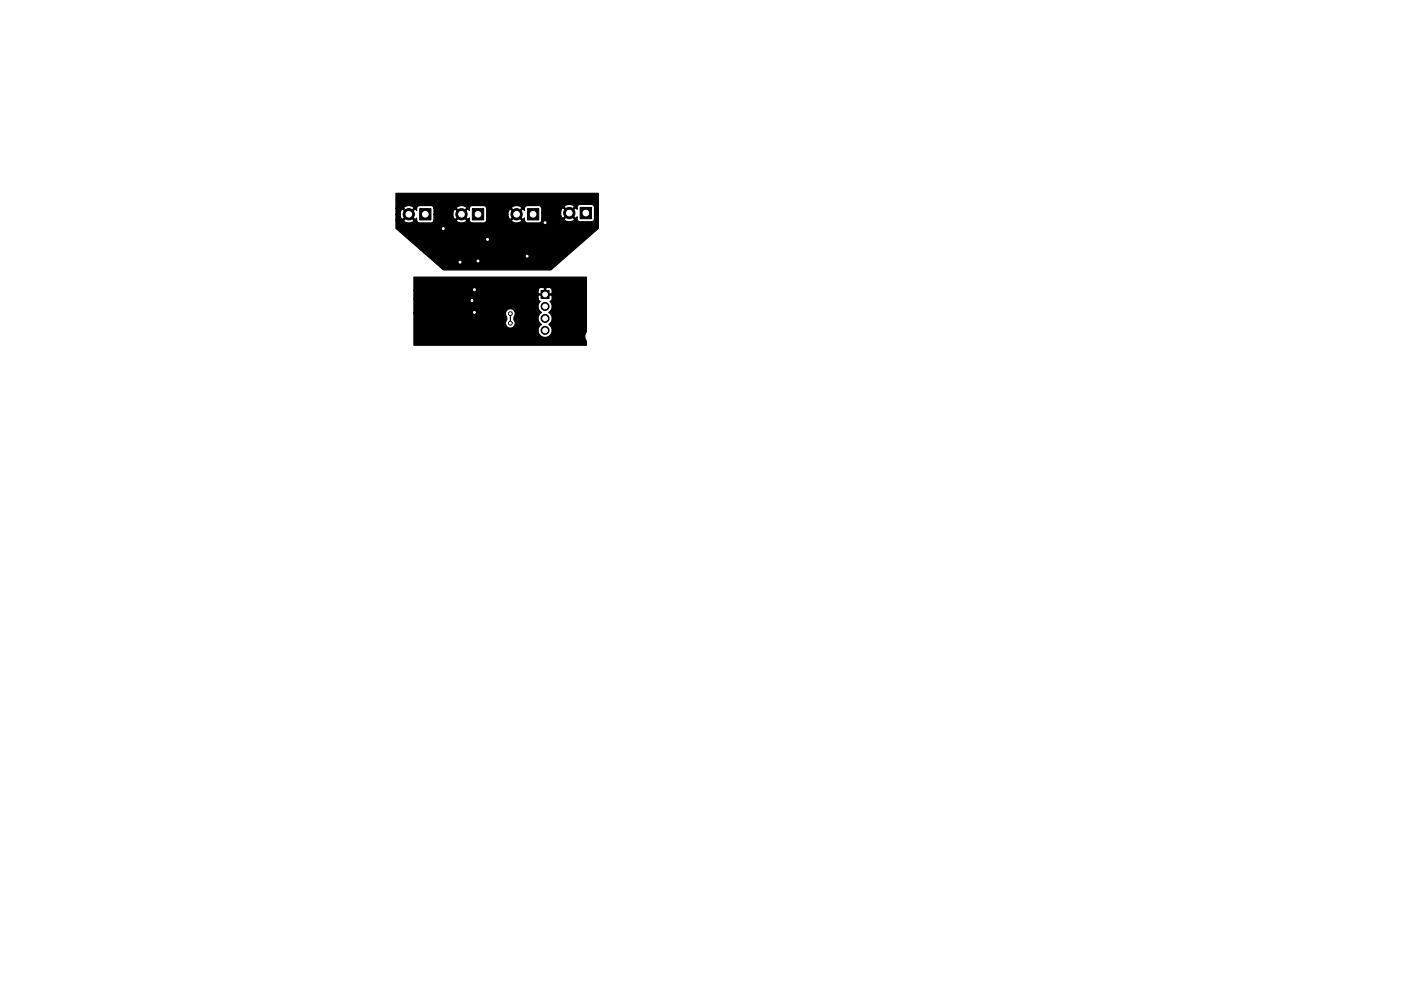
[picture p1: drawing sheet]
<svg xmlns="http://www.w3.org/2000/svg" width="297mm" height="210mm" viewBox="0 0 297 210" stroke-linecap="round" stroke-linejoin="round" font-family="sans-serif">
<g fill="#000" stroke="#000" stroke-width=".21">
<path d="M89 44.3h2.4v2.4h-2.4zM100.1 44.3h2.4v2.4h-2.4zM111.8 44.3h2.4v2.4h-2.4zM123 44h2.4v2.4h-2.4zM114.7 61.6h1.7v1.7h-1.7z"/>
<circle cx="86.7" cy="45.5" r="1.2"/>
<circle cx="94" cy="48.5" r=".4"/>
<circle cx="97.5" cy="55.6" r=".4"/>
<circle cx="97.8" cy="45.5" r="1.2"/>
<circle cx="101.3" cy="55.4" r=".4"/>
<circle cx="103.4" cy="50.8" r=".4"/>
<circle cx="109.5" cy="45.5" r="1.2"/>
<circle cx="111.8" cy="54.4" r=".4"/>
<circle cx="115.6" cy="47.2" r=".4"/>
<circle cx="120.7" cy="45.2" r="1.2"/>
<circle cx="100.1" cy="63.7" r=".4"/>
<circle cx="100.6" cy="66.3" r=".4"/>
<circle cx="100.6" cy="61.5" r=".4"/>
<circle cx="108.2" cy="68.6" r=".4"/>
<circle cx="108.2" cy="66.5" r=".4"/>
<circle cx="108.2" cy="66.5" r=".12"/>
<circle cx="115.6" cy="70.1" r=".85"/>
<circle cx="115.6" cy="67.6" r=".85"/>
<circle cx="115.6" cy="65" r=".85"/>
</g>
<path d="M108.2 66.5v2.1" fill="none" stroke="#000" stroke-width=".25"/>
<path d="M83.9 41h43v7.5l-10.1 8.8h-22.8l-10.1-8.8v-1.8h1.7a1.35 1.35 0 0 0 2.2 0l-1.1-1.1-1.1 1.1h-1.7v-1.2h.9a.99 .99 0 0 0 .6 1.1l1.1-1.1h.3l1.1 1.1 .4-.4v.5a.64 .64 0 0 0 .7 .6h2.4a.63 .63 0 0 0 .6-.6h4.7a1.35 1.35 0 0 0 2.2 0l-1.1-1.1-1.1 1.1h-4.7v-1.2h4a.99 .99 0 0 0 .6 1.1l1.1-1.1h.3l1.1 1.1 .4-.4v.5a.64 .64 0 0 0 .6 .6h2.4a.63 .63 0 0 0 .7-.6h5.2a1.35 1.35 0 0 0 2.2 0l-1.1-1.1-1.1 1.1h-5.2v-1.2h4.5a.99 .99 0 0 0 .6 1.1l1.1-1.1h.3l1.1 1.1 .4-.4v.5a.64 .64 0 0 0 .6 .6h2.4a.67 .67 0 0 0 .7-.8h4.7a1.35 1.35 0 0 0 2.2 0l-1.1-1.1-1.1 1.1h-4.7v-1.2h4a.99 .99 0 0 0 .5 1l1.1-1.1h.4l1.1 1.1 .4-.3v.4a.64 .64 0 0 0 .6 .6h2.4a.64 .64 0 0 0 .6-.6v-2.4a.64 .64 0 0 0-.6-.6h-2.4a.64 .64 0 0 0-.6 .6v.4l-.4-.3-1.1 1.1h-.4l-1.1-1.1a1.1 1.1 0 0 0-.5 1.2h-4l-.1-1.4h4.8l1.1 1.1 1.1-1.1a1.35 1.35 0 0 0-2.2 0h-4.8l-.4-.3h-2.6a.64 .64 0 0 0-.6 .7v.4l-.4-.3-1.1 1.1h-.3l-1.1-1.1a1.1 1.1 0 0 0-.6 1.1h-4.5v-1.3h5.2l1.1 1.1 1.1-1.1a1.35 1.35 0 0 0-2.2 0h-5.2a.63 .63 0 0 0-.7-.6h-2.4a.64 .64 0 0 0-.6 .7v.4l-.4-.3-1.1 1.1h-.3l-1.1-1.1a1.1 1.1 0 0 0-.6 1.1h-4v-1.3h4.7l1.1 1.1 1.1-1.1a1.35 1.35 0 0 0-2.2 0h-4.7a.63 .63 0 0 0-.6-.6h-2.4a.64 .64 0 0 0-.7 .7v.4l-.4-.3-1.1 1.1h-.3l-1.1-1.1a1.1 1.1 0 0 0-.6 1.1h-.9v-1.3h1.7l1.1 1.1 1.1-1.1a1.35 1.35 0 0 0-2.2 0h-1.7zM87.8 58.8h36.5v11.5l-.3 .9 .1 .7 .2 .5v.8h-36.5v-6.8h19.4l.2 .8v.7a1.04 1.04 0 0 0 .1 1.4 1.04 1.04 0 0 0 1.4 0 1.04 1.04 0 0 0 .1-1.4v-.7a1.04 1.04 0 0 0-.4-1.6 1.04 1.04 0 0 0-1.4 .8h-19.4v-3.1h26.3l.1 .4 .3 .2a1.48 1.48 0 0 0 .3 2.4 1.48 1.48 0 0 0 0 2.5 1.49 1.49 0 0 0-.4 2.3 1.49 1.49 0 0 0 2.3 0 1.49 1.49 0 0 0-.4-2.3 1.48 1.48 0 0 0 0-2.5 1.48 1.48 0 0 0 .3-2.4l.4-.4 .1-.7-.2-.2h-2.7l-.1 .2v.5h-26.3v-1.7h26.3v.6l.1 .2h1.2v-1.2h.3v1.2h1.2l.2-.2v-.6a.64 .64 0 0 0-.7-.6h-.5l-.2 .2-1-.2a.64 .64 0 0 0-.6 .6h-26.3z" fill="#000" stroke="#000" stroke-width=".25"/>
<g fill="#fff" stroke="#fff" stroke-width=".21">
<circle cx="100.6" cy="61.5" r=".2"/>
<circle cx="100.1" cy="63.7" r=".2"/>
<circle cx="100.6" cy="66.3" r=".2"/>
<circle cx="115.6" cy="47.2" r=".2"/>
<circle cx="94" cy="48.5" r=".2"/>
<circle cx="101.3" cy="55.4" r=".2"/>
<circle cx="111.8" cy="54.4" r=".2"/>
<circle cx="103.4" cy="50.8" r=".2"/>
<circle cx="97.5" cy="55.6" r=".2"/>
<circle cx="108.2" cy="68.6" r=".2"/>
<circle cx="108.2" cy="66.5" r=".2"/>
<circle cx="125.7" cy="71.4" r="1.1"/>
<circle cx="85.1" cy="71.4" r="1.1"/>
<circle cx="85.1" cy="52.3" r="1.1"/>
<circle cx="125.7" cy="52.3" r="1.1"/>
<circle cx="124.2" cy="45.2" r=".6"/>
<circle cx="120.7" cy="45.2" r=".6"/>
<circle cx="109.5" cy="45.5" r=".6"/>
<circle cx="113" cy="45.5" r=".6"/>
<circle cx="101.3" cy="45.5" r=".6"/>
<circle cx="97.8" cy="45.5" r=".6"/>
<circle cx="86.7" cy="45.5" r=".6"/>
<circle cx="90.2" cy="45.5" r=".6"/>
<circle cx="115.6" cy="62.5" r=".5"/>
<circle cx="115.6" cy="65" r=".5"/>
<circle cx="115.6" cy="67.6" r=".5"/>
<circle cx="115.6" cy="70.1" r=".5"/>
</g>
</svg>
